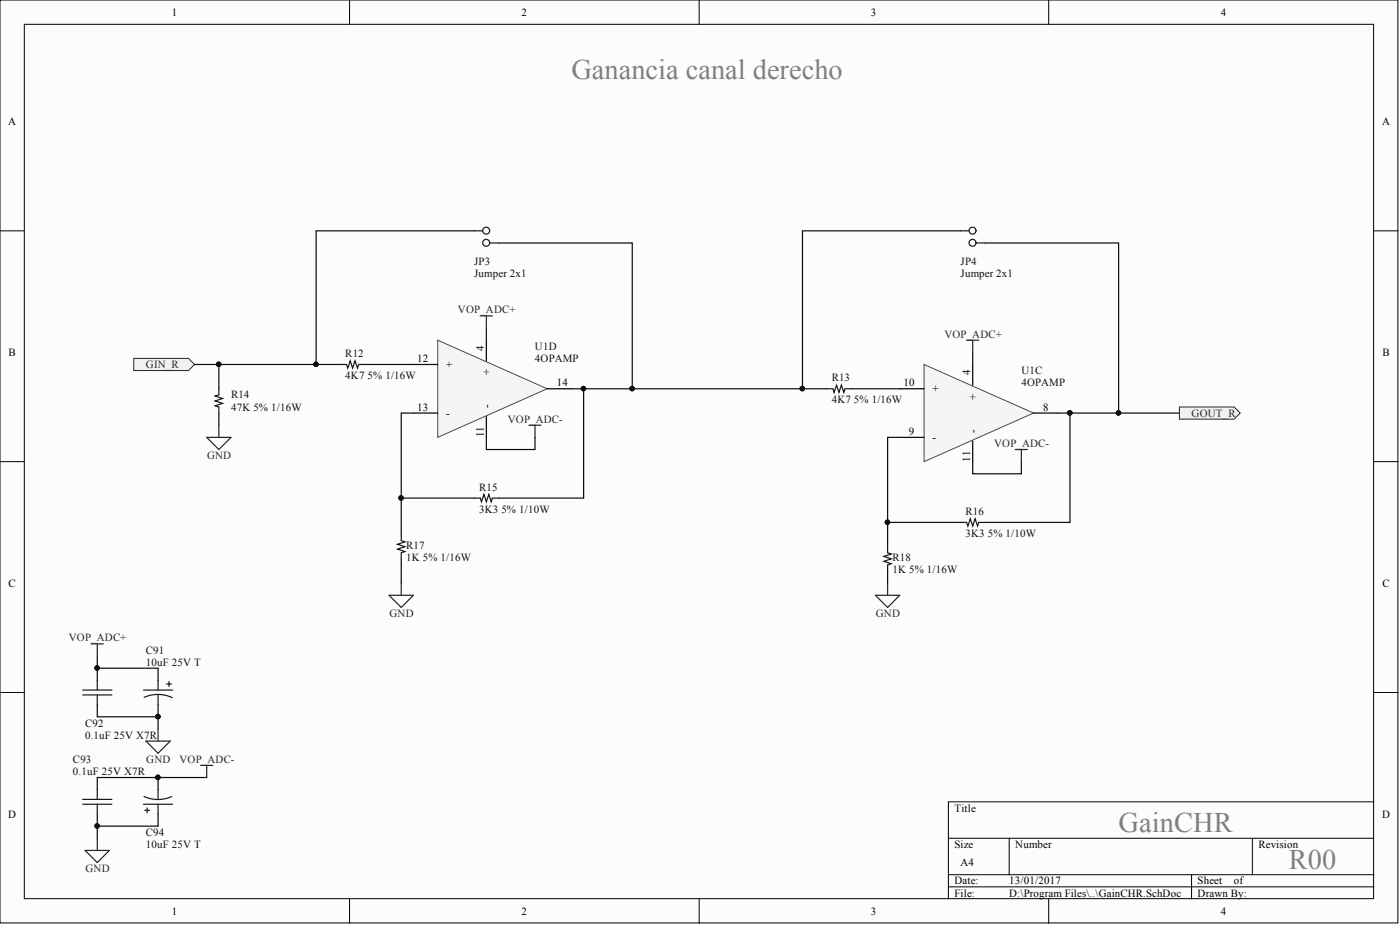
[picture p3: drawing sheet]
<svg xmlns="http://www.w3.org/2000/svg" width="292mm" height="193mm" viewBox="0 0 292 193" stroke-linecap="round" stroke-linejoin="round" font-family="sans-serif">
<defs><g id="words">
<g font-size="5.9" fill="#808080">
<text x="119.2" y="16.5">Ganancia canal derecho</text>
<text x="233.4" y="173.6">GainCHR</text>
<text x="268.9" y="181.2">R00</text>
</g>
<g font-size="2.3">
<text x="35.9" y="3.3">1</text>
<text x="108.8" y="3.3">2</text>
<text x="181.7" y="3.3">3</text>
<text x="254.7" y="3.3">4</text>
<text x="1.7" y="26.1">A</text>
<text x="288.4" y="26.1">A</text>
<text x="1.8" y="74.3">B</text>
<text x="87" y="75.5">12</text>
<text x="93.1" y="76.8">+</text>
<text x="101" y="73.2" transform="rotate(-90 101 73.2)">4</text>
<text x="288.4" y="74.3">B</text>
<text x="102.2" y="78.3" transform="rotate(-90 102.2 78.3)">+</text>
<text x="116.2" y="80.6">14</text>
<text x="188.5" y="80.6">10</text>
<text x="194.6" y="81.9">+</text>
<text x="202.4" y="78.3" transform="rotate(-90 202.4 78.3)">4</text>
<text x="203.7" y="83.4" transform="rotate(-90 203.7 83.4)">+</text>
<text x="87" y="85.7">13</text>
<text x="93.1" y="86.9">-</text>
<text x="102.2" y="85.2" transform="rotate(-90 102.2 85.2)">-</text>
<text x="217.7" y="85.7">8</text>
<text x="101" y="91.2" transform="rotate(-90 101 91.2)">11</text>
<text x="189.6" y="90.7">9</text>
<text x="194.6" y="92">-</text>
<text x="203.7" y="90.2" transform="rotate(-90 203.7 90.2)">-</text>
<text x="202.4" y="96.3" transform="rotate(-90 202.4 96.3)">11</text>
<text x="1.8" y="122.4">C</text>
<text x="288.4" y="122.4">C</text>
<text x="1.7" y="170.6">D</text>
<text x="199.1" y="169.3">Title</text>
<text x="288.4" y="170.6">D</text>
<text x="199.1" y="176.9">Size</text>
<text x="211.8" y="176.9">Number</text>
<text x="262.6" y="176.9">Revision</text>
<text x="199.1" y="184.5">Date:</text>
<text x="200.4" y="180.7">A4</text>
<text x="210.6" y="184.5">13/01/2017</text>
<text x="249.9" y="184.5">Sheet</text>
<text x="257.4" y="184.5">of</text>
<text x="35.9" y="190.8">1</text>
<text x="108.8" y="190.8">2</text>
<text x="181.7" y="190.8">3</text>
<text x="199.1" y="187">File:</text>
<text x="210.6" y="187">D:\Program Files\..\GainCHR.SchDoc</text>
<text x="249.9" y="187">Drawn By:</text>
<text x="254.7" y="190.8">4</text>
</g>
<g font-size="2.3" fill="#0e0e0e">
<text x="98.9" y="55.3">JP3</text>
<text x="98.9" y="57.8">Jumper 2x1</text>
<text x="200.4" y="55.3">JP4</text>
<text x="200.4" y="57.8">Jumper 2x1</text>
<text x="72" y="74.5">R12</text>
<text x="111.6" y="73">U1D</text>
<text x="111.6" y="75.5">4OPAMP</text>
<text x="48.2" y="83.1">R14</text>
<text x="72" y="79.1">4K7</text>
<text x="76.7" y="79.1">5% 1/16W</text>
<text x="173.5" y="79.6">R13</text>
<text x="213.1" y="78.1">U1C</text>
<text x="213.1" y="80.6">4OPAMP</text>
<text x="48.2" y="85.7">47K 5% 1/16W</text>
<text x="173.5" y="84.1">4K7</text>
<text x="178.2" y="84.1">5% 1/16W</text>
<text x="100" y="102.4">R15</text>
<text x="100" y="107">3K3</text>
<text x="104.6" y="107">5% 1/10W</text>
<text x="201.4" y="107.5">R16</text>
<text x="201.4" y="112">3K3</text>
<text x="206.1" y="112">5% 1/10W</text>
<text x="84.7" y="114.6">R17</text>
<text x="84.7" y="117.1">1K 5% 1/16W</text>
<text x="186.2" y="117.1">R18</text>
<text x="186.2" y="119.6">1K 5% 1/16W</text>
<text x="30.4" y="136.4">C91</text>
<text x="30.4" y="138.9">10uF 25V T</text>
<text x="17.8" y="151.6">C92</text>
<text x="17.8" y="154.1">0.1uF 25V X7R</text>
<text x="15.2" y="159.2">C93</text>
<text x="15.2" y="161.7">0.1uF 25V X7R</text>
<text x="30.4" y="174.4">C94</text>
<text x="30.4" y="176.9">10uF 25V T</text>
</g>
<g font-size="2.3" fill="#262626">
<text x="95.6" y="65.4">VOP_ADC+</text>
<text x="197" y="70.5">VOP_ADC+</text>
<text x="30.4" y="76.8">GIN_R</text>
<text x="106" y="88.2">VOP_ADC-</text>
<text x="248.6" y="86.9">GOUT_R</text>
<text x="43.2" y="95.8">GND</text>
<text x="207.4" y="93.3">VOP_ADC-</text>
<text x="81.3" y="128.8">GND</text>
<text x="182.7" y="128.8">GND</text>
<text x="14.4" y="133.8">VOP_ADC+</text>
<text x="30.5" y="159.2">GND</text>
<text x="37.5" y="159.2">VOP_ADC-</text>
<text x="17.8" y="182">GND</text>
</g>
</g></defs>
<g fill="#fcfcfc" stroke="#000" stroke-width=".21">
<path d="M0 0h291.7v192.5h-291.7z"/>
<path d="M5.1 5.1h281.5v182.4h-281.5z"/>
</g>
<g fill="none" stroke="#000" stroke-width=".21">
<path d="M72.9 0v5.1M145.9 0v5.1M218.8 0v5.1M0 48.2h5.1M286.7 48.2h5M0 96.3h5.1M286.7 96.3h5M0 144.5h5.1M286.7 144.5h5M197.9 174.9h88.8M210.6 174.9v7.6M261.3 174.9v7.6"/>
<path d="M286.7 167.3h-88.8v20.2M72.9 187.5v5.1M145.9 187.5v5.1M197.9 182.5h88.8M197.9 185h88.8M218.8 187.5v5.1M248.6 182.5v5"/>
</g>
<g fill="#f0f0f0" stroke="#262626" stroke-width=".21">
<path d="M246.1 84.9h11.4l1.3 1.3-1.3 1.2h-11.4z" fill-rule="evenodd"/>
<path d="M27.9 74.8h11.4l1.3 1.2-1.3 1.3h-11.4z" fill-rule="evenodd"/>
</g>
<g fill="none" stroke="#262626" stroke-width=".25">
<path d="M100.2 65.9h2.5M101.5 65.9v2.5M201.7 71h2.5M202.9 71v2.5M43.1 91.2h5.1l-2.5 2.6zM45.7 88.7v2.5M110.4 88.7h2.5M111.6 88.7v2.5M211.8 93.8h2.6M213.1 93.8v2.5M81.2 124.2h5.1l-2.6 2.5zM83.7 121.7v2.5"/>
<path d="M182.7 124.2h5l-2.5 2.5zM185.2 121.7v2.5"/>
</g>
<g fill="none" stroke="#0e0e0e" stroke-width=".25">
<path d="M98.9 48.2h-32.9v27.8M104 50.7h27.9v30.4M200.4 48.2h-33v32.9M205.5 50.7h27.9v35.5M40.6 76h30.4M45.7 76v5.1M76.1 76h10.2M101.5 68.4v2.6M202.9 73.5v2.5M45.7 86.2v2.5M101.5 91.2v2.6h10.1v-2.6M121.8 81.1v22.8h-17.8"/>
<path d="M177.6 81.1h10.1M202.9 96.3v2.5h10.2v-2.5M220.7 86.2h2.5v22.8h-17.7M223.2 86.2h22.9M83.7 103.9h15.2M83.7 116.6v5.1M185.2 109h15.2M185.2 119.1v2.6"/>
</g>
<g fill="none" stroke="#1c1c1c" stroke-width=".25">
<path d="M98.9 48.2h1.8M102.2 50.7h1.8M200.4 48.2h1.8M203.7 50.7h1.8M71 76h1.3l.3 .8 .5-1.5 .5 1.5 .5-1.5 .5 1.5 .2-.8h1.3M45.7 81.1v1.3l-.8 .2 1.5 .5-1.5 .5 1.5 .5-1.5 .6 .8 .2v1.3M172.5 81.1h1.3l.2 .8 .5-1.6 .5 1.6 .6-1.6 .5 1.6 .2-.8h1.3M83.7 111.5v1.3l.8 .2-1.5 .5 1.5 .6-1.5 .5 1.5 .5-.8 .2v1.3M98.9 103.9h1.3l.3 .8 .5-1.5 .5 1.5 .5-1.5 .5 1.5 .2-.8h1.3M185.2 114.1v1.2l.8 .3-1.6 .5 1.6 .5-1.6 .5 1.6 .5-.8 .3v1.2M200.4 109h1.3l.2 .7 .5-1.5 .5 1.5 .6-1.5 .5 1.5 .2-.7h1.3"/>
<circle cx="101.4" cy="50.7" r=".72"/>
<circle cx="101.4" cy="48.1" r=".72"/>
<circle cx="202.9" cy="50.7" r=".72"/>
<circle cx="202.9" cy="48.1" r=".72"/>
</g>
<g fill="#0e0e0e" stroke="#0e0e0e" stroke-width=".21">
<circle cx="185.2" cy="108.9" r=".47"/>
<circle cx="223.2" cy="86.1" r=".47"/>
<circle cx="83.7" cy="103.9" r=".47"/>
<circle cx="65.9" cy="76" r=".47"/>
<circle cx="45.6" cy="76" r=".47"/>
<circle cx="233.4" cy="86.1" r=".47"/>
<circle cx="121.7" cy="81.1" r=".47"/>
<circle cx="131.9" cy="81.1" r=".47"/>
<circle cx="167.4" cy="81.1" r=".47"/>
</g>
<path d="M91.3 71l22.9 10.1-22.9 10.1z" fill="#f5f5f5" stroke="#4c4c4c" stroke-width=".21"/>
<path d="M86.3 76h5M101.5 71v4.3M86.3 86.2h5M101.5 86.9v4.3M114.2 81.1h5" fill="none" stroke="#000" stroke-width=".25"/>
<path d="M192.8 76l22.8 10.2-22.8 10.1z" fill="#f5f5f5" stroke="#4c4c4c" stroke-width=".21"/>
<path d="M202.9 76v4.3M187.7 91.2h5.1M187.7 81.1h5.1M202.9 92v4.3M215.6 86.2h5.1" fill="none" stroke="#000" stroke-width=".25"/>
<path d="M19 134.3h2.6M20.3 134.3v2.6M30.4 154.6h5.1l-2.5 2.5zM33 152.1v2.5M41.9 159.7h2.5M43.1 159.7v2.5M17.8 177.4h5l-2.5 2.5zM20.3 174.9v2.5" fill="none" stroke="#262626" stroke-width=".25"/>
<g fill="none" stroke="#1c1c1c" stroke-width=".25">
<path d="M17.3 144h6M17.3 145h6M20.3 141.9v2.1M20.3 145v2M29.9 144h6.1M30.1 145.5a7 7 0 0 1 5.8 0M33 141.9v2.1M33 145v2M34.8 142.7h1M35.3 142.2v1M17.3 166.8h6M17.3 167.8h6"/>
<path d="M20.3 164.7v2.1M20.3 167.8v2M29.9 167.8h6.1M30.2 169h1M30.7 168.5v1.1M33 164.7v2.1M33 167.8v2M35.8 166.2a7 7 0 0 1-5.8 0"/>
</g>
<path d="M86.3 86.2h-2.6v25.3M119.2 81.1h53.3M187.7 91.2h-2.5v22.9M20.3 136.9v2.5M20.3 147v2.5h12.7v-2.5M20.3 141.9v-2.5h12.7v2.5M33 149.5v2.6M20.3 164.7v-2.5h12.7v2.5M20.3 169.8v2.5h12.7v-2.5M20.3 172.3v2.6M33 162.2h10.1" fill="none" stroke="#0e0e0e" stroke-width=".25"/>
<g fill="#0e0e0e" stroke="#0e0e0e" stroke-width=".21">
<circle cx="32.9" cy="149.5" r=".47"/>
<circle cx="20.3" cy="139.4" r=".47"/>
<circle cx="32.9" cy="162.2" r=".47"/>
<circle cx="20.3" cy="172.3" r=".47"/>
<circle cx="83.7" cy="103.9" r=".47"/>
<circle cx="167.4" cy="81.1" r=".47"/>
<circle cx="131.9" cy="81.1" r=".47"/>
<circle cx="121.7" cy="81.1" r=".47"/>
<circle cx="185.2" cy="108.9" r=".47"/>
</g>
<use href="#words"/>
</svg>
